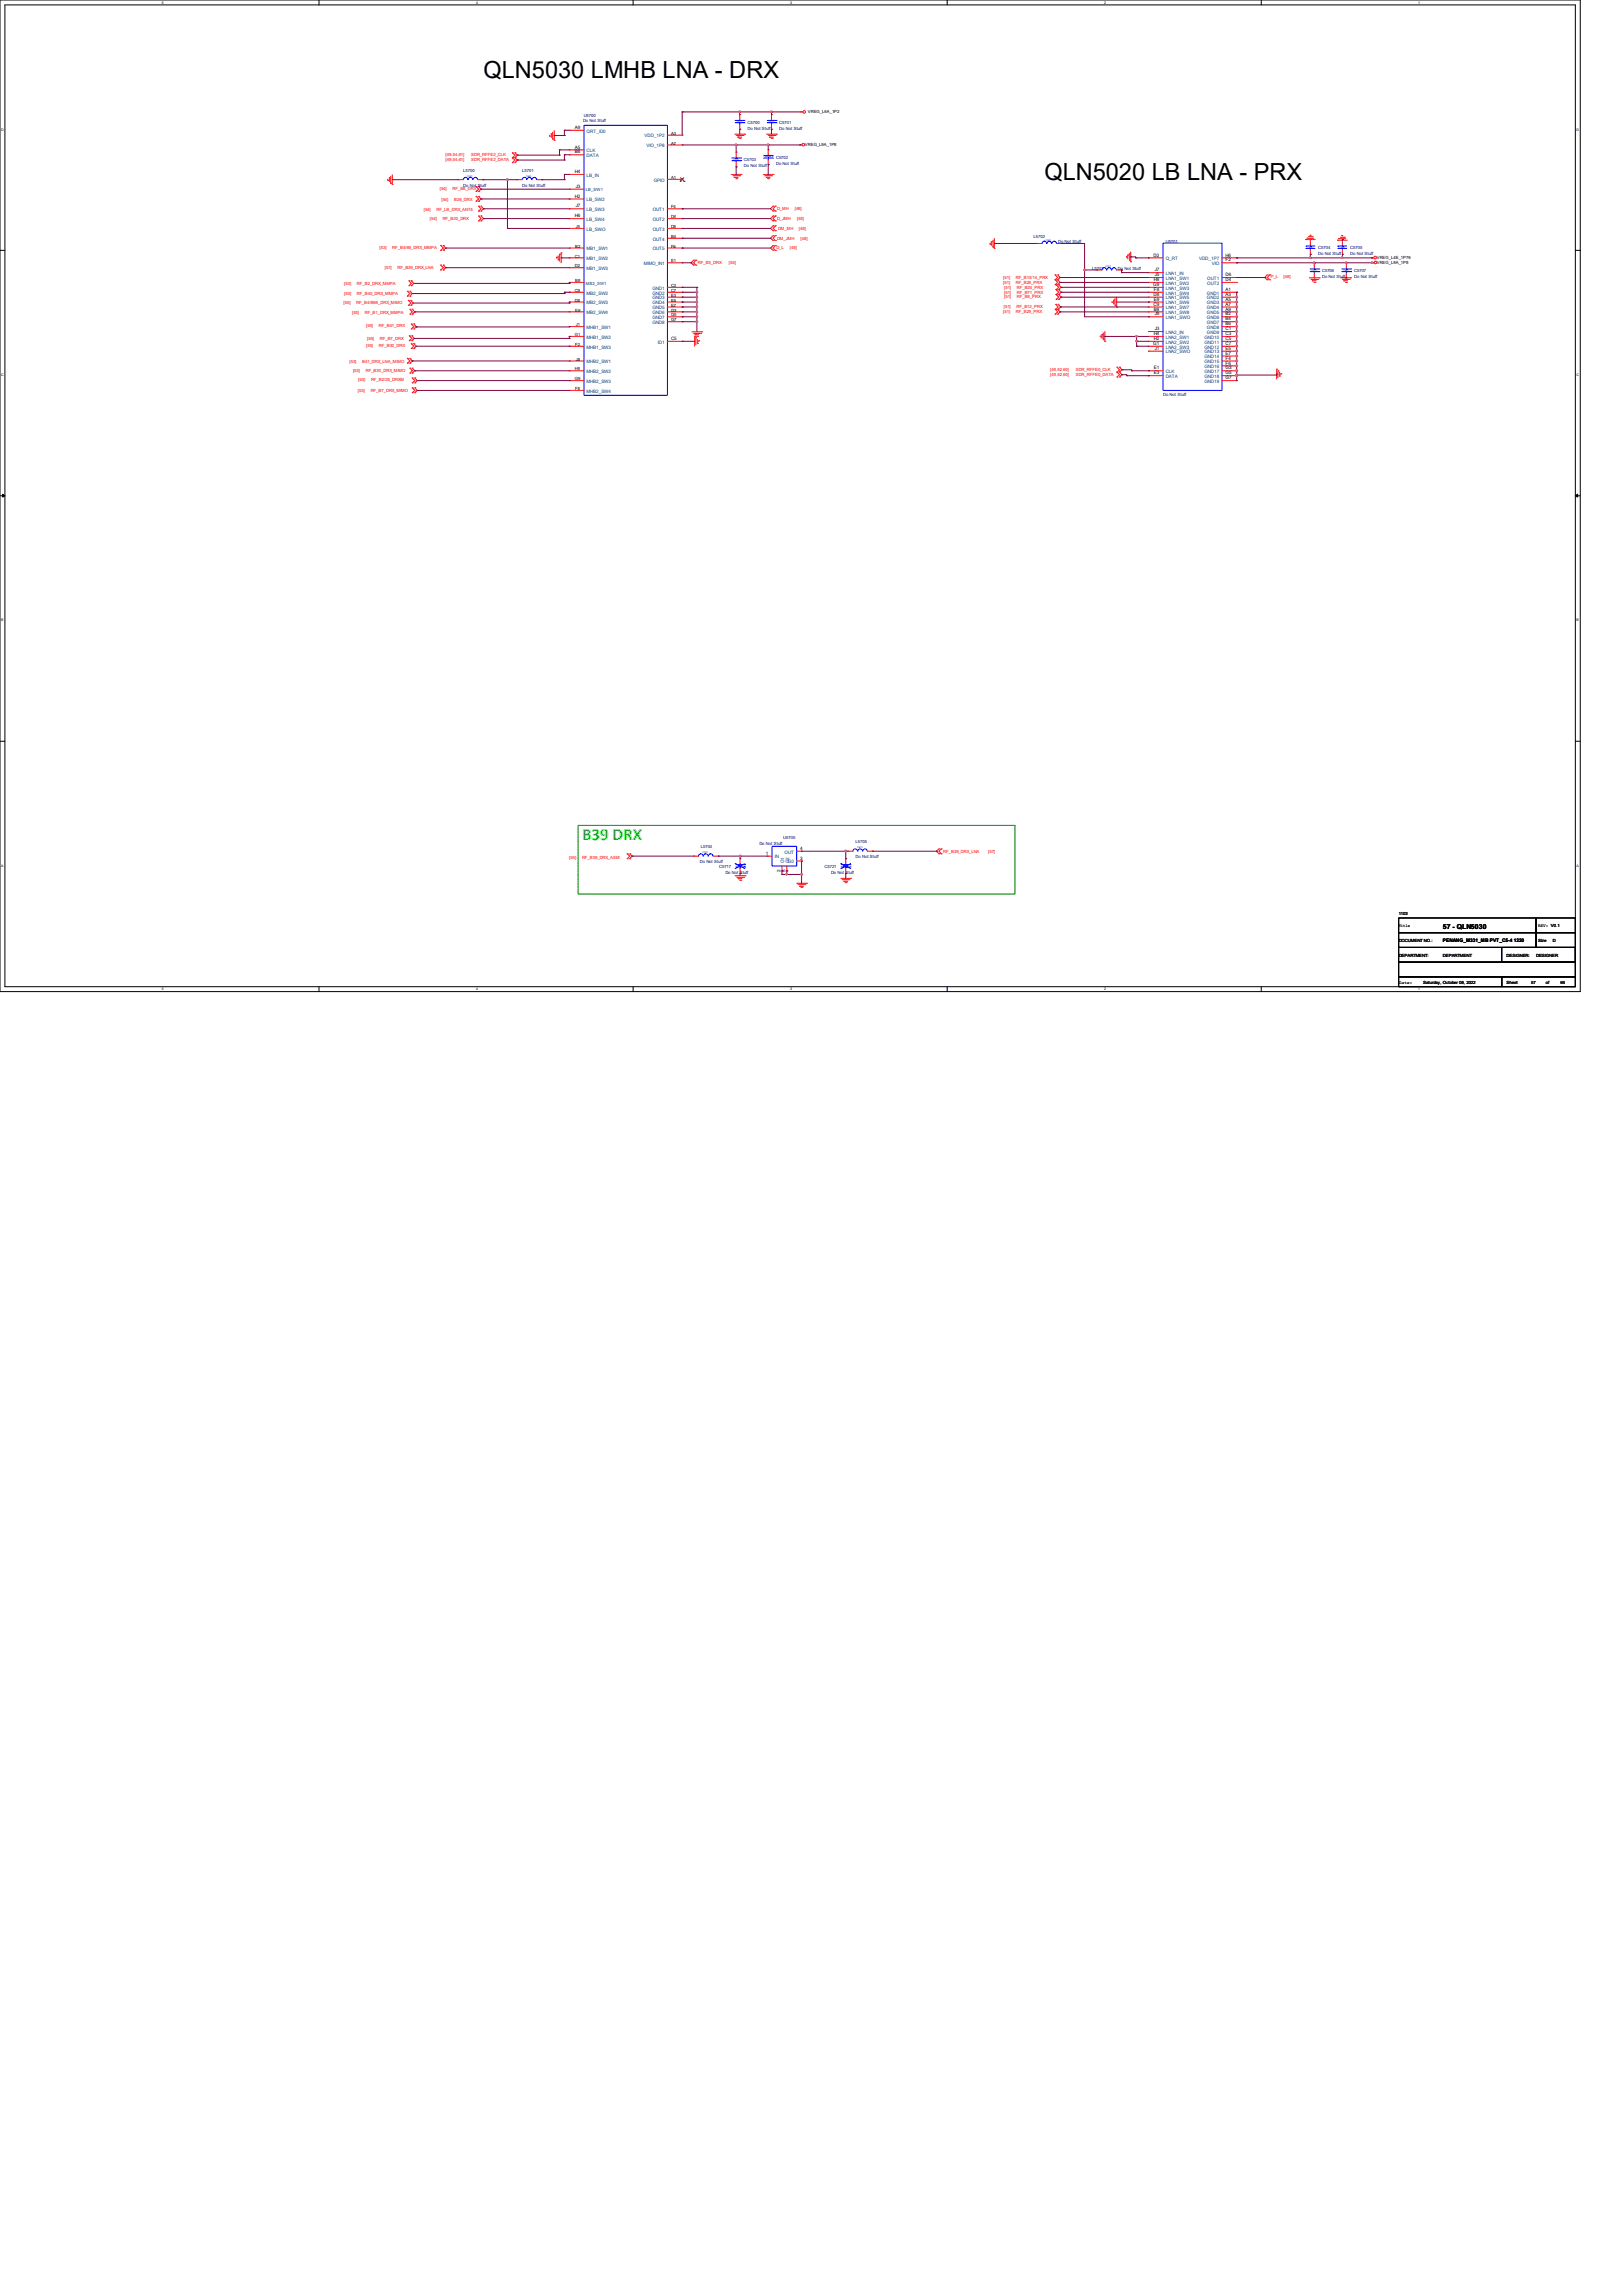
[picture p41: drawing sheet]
<svg xmlns="http://www.w3.org/2000/svg" width="210mm" height="297mm" viewBox="0 0 210 297" stroke-linecap="round" stroke-linejoin="round" font-family="sans-serif">
<defs><g id="words">
<g font-size="3">
<text x="62.6" y="10.1">QLN5030 LMHB LNA - DRX</text>
<text x="135.1" y="23.3">QLN5020 LB LNA - PRX</text>
</g>
<text font-size="2.2" fill="#0f0" x="75.3" y="108.6">B39 DRX</text>
<text font-size=".9" x="186.7" y="120.2">57 - QLN5030</text>
<g font-size=".6">
<text x="74.4" y="16.7">A9</text>
<text x="86.8" y="17.4">A3</text>
<text x="104.5" y="14.6">VREG_L6A_1P2</text>
<text x="74.4" y="19.2">A5</text>
<text x="74.4" y="19.9">B6</text>
<text x="74.4" y="22.4">H4</text>
<text x="86.8" y="23.2">A1</text>
<text x="86.8" y="18.7">A7</text>
<text x="104.1" y="18.9">VREG_L9A_1P8</text>
<text x="74.4" y="25.6">H2</text>
<text x="74.4" y="28.1">H6</text>
<text x="74.5" y="24.3">J3</text>
<text x="74.5" y="26.8">J7</text>
<text x="74.5" y="29.5">J5</text>
<text x="86.8" y="27">F4</text>
<text x="86.8" y="28.2">D4</text>
<text x="86.8" y="29.5">D6</text>
<text x="74.4" y="33.3">C1</text>
<text x="74.4" y="34.6">D2</text>
<text x="74.4" y="32">B2</text>
<text x="86.8" y="30.8">B4</text>
<text x="86.8" y="32">F6</text>
<text x="86.8" y="34">E1</text>
<text x="149.3" y="33.2">D2</text>
<text x="149.4" y="35.1">J7</text>
<text x="149.4" y="35.7">J5</text>
<text x="158.6" y="35.7">D6</text>
<text x="158.6" y="33.2">H6</text>
<text x="158.6" y="33.8">F2</text>
<text x="178.1" y="33.4">VREG_L4E_1P76</text>
<text x="178.1" y="34.2">VREG_L9A_1P8</text>
<text x="74.4" y="37.8">C9</text>
<text x="74.4" y="39">D8</text>
<text x="74.4" y="36.5">B8</text>
<text x="74.4" y="40.3">E9</text>
<text x="86.8" y="37.1">C3</text>
<text x="86.8" y="37.8">C7</text>
<text x="86.8" y="38.4">E3</text>
<text x="86.8" y="39">E5</text>
<text x="86.8" y="39.7">E7</text>
<text x="86.8" y="40.3">G3</text>
<text x="86.8" y="40.9">G5</text>
<text x="86.8" y="41.6">G7</text>
<text x="149.2" y="37">G9</text>
<text x="149.3" y="38.3">D8</text>
<text x="149.3" y="39.5">C9</text>
<text x="149.3" y="36.4">H8</text>
<text x="149.3" y="37.6">F8</text>
<text x="149.3" y="38.9">E9</text>
<text x="149.3" y="40.2">B8</text>
<text x="149.4" y="40.8">J9</text>
<text x="158.6" y="37.6">A1</text>
<text x="158.6" y="38.3">A3</text>
<text x="158.6" y="38.9">A5</text>
<text x="158.6" y="39.5">A7</text>
<text x="158.6" y="40.2">A9</text>
<text x="158.6" y="40.8">B2</text>
<text x="158.6" y="41.4">B4</text>
<text x="158.6" y="36.4">D4</text>
<text x="74.4" y="43.5">G1</text>
<text x="74.4" y="47.9">H8</text>
<text x="74.4" y="44.7">F2</text>
<text x="74.5" y="42.2">J1</text>
<text x="74.5" y="46.7">J9</text>
<text x="86.8" y="44">C5</text>
<text x="149.2" y="44.6">G1</text>
<text x="149.3" y="47.8">E1</text>
<text x="149.3" y="43.3">H4</text>
<text x="149.3" y="44">H2</text>
<text x="149.4" y="42.7">J3</text>
<text x="149.4" y="45.3">J1</text>
<text x="158.6" y="43.3">C3</text>
<text x="158.6" y="44">C5</text>
<text x="158.6" y="44.6">C7</text>
<text x="158.6" y="45.3">E5</text>
<text x="158.6" y="45.9">E7</text>
<text x="158.6" y="46.5">F4</text>
<text x="158.6" y="47.2">F6</text>
<text x="158.6" y="47.8">G3</text>
<text x="158.6" y="42.1">B6</text>
<text x="158.6" y="42.7">C1</text>
<text x="74.4" y="49.2">G9</text>
<text x="74.4" y="50.5">F8</text>
<text x="149.3" y="48.4">E3</text>
<text x="158.6" y="48.4">G5</text>
<text x="158.6" y="49.1">G7</text>
<text x="99.1" y="110.6">1</text>
<text x="101" y="112.8" transform="rotate(-90 101 112.8)">2</text>
<text x="101.6" y="112.8" transform="rotate(-90 101.6 112.8)">5</text>
<text x="103.5" y="111.2">3</text>
<text x="103.5" y="109.9">4</text>
<text x="181" y="119.9">Title</text>
<text x="181" y="118.4">1103</text>
<text x="199" y="119.9">REV: V0.1</text>
<text x="181" y="121.8">DOCUMENT NO.:</text>
<text x="181" y="123.7">DEPARTMENT:</text>
<text x="186.7" y="123.7">DEPARTMENT</text>
<text x="186.7" y="121.9">PENANG_M331_MB PVT_C5-4 1220</text>
<text x="194.9" y="123.7">DESIGNER:</text>
<text x="198.8" y="123.7">DESIGNER</text>
<text x="199" y="121.8">Size</text>
<text x="200.9" y="121.8">D</text>
<text x="181.1" y="127.3">Date:</text>
<text x="184.1" y="127.3">Saturday, October 08, 2022</text>
<text x="194.9" y="127.3">Sheet</text>
<text x="198.1" y="127.3">57</text>
<text x="200" y="127.3">of</text>
<text x="201.9" y="127.3">66</text>
</g>
<g font-size=".6" fill="#000080">
<text x="75.4" y="15.7">Do Not Stuff</text>
<text x="75.5" y="15.2">U5700</text>
<text x="96.7" y="16">C5700</text>
<text x="96.7" y="16.8">Do Not Stuff</text>
<text x="100.8" y="16">C5701</text>
<text x="100.8" y="16.8">Do Not Stuff</text>
<text x="59.9" y="22.2">L5700</text>
<text x="67.6" y="22.2">L5701</text>
<text x="96.3" y="20.9">C5703</text>
<text x="96.3" y="21.6">Do Not Stuff</text>
<text x="100.4" y="20.6">C5702</text>
<text x="100.4" y="21.3">Do Not Stuff</text>
<text x="59.9" y="24.2">Do Not Stuff</text>
<text x="67.6" y="24.2">Do Not Stuff</text>
<text x="133.7" y="30.7">L5702</text>
<text x="136.9" y="31.5">Do Not Stuff</text>
<text x="141.3" y="34.9">L5703</text>
<text x="144.7" y="34.9">Do Not Stuff</text>
<text x="150.8" y="31.4">U5701</text>
<text x="170.6" y="32.2">C5704</text>
<text x="170.6" y="32.9">Do Not Stuff</text>
<text x="171.1" y="35.2">C5706</text>
<text x="171.1" y="36">Do Not Stuff</text>
<text x="174.7" y="32.2">C5705</text>
<text x="174.7" y="32.9">Do Not Stuff</text>
<text x="175.2" y="35.2">C5707</text>
<text x="175.2" y="36">Do Not Stuff</text>
<text x="150.5" y="51.2">Do Not Stuff</text>
<text x="90.6" y="111.7">Do Not Stuff</text>
<text x="90.7" y="109.7">L5704</text>
<text x="93" y="112.3">C5717</text>
<text x="93.9" y="113">Do Not Stuff</text>
<text x="98.3" y="109.3">Do Not Stuff</text>
<text x="101.3" y="108.5">U5705</text>
<text x="106.7" y="112.3">C5721</text>
<text x="107.5" y="113">Do Not Stuff</text>
<text x="110.7" y="109.1">L5705</text>
<text x="110.7" y="111">Do Not Stuff</text>
</g>
<g font-size=".6" fill="#004080">
<text x="75.9" y="17.1">QRT_ID0</text>
<text x="83.4" y="17.8">VDD_1P2</text>
<text x="75.9" y="19.7">CLK</text>
<text x="75.9" y="20.3">DATA</text>
<text x="75.9" y="22.9">LB_IN</text>
<text x="83.7" y="19">VIO_1P8</text>
<text x="84.6" y="23.5">GPIO</text>
<text x="75.8" y="24.8">LB_SW1</text>
<text x="75.9" y="26">LB_SW2</text>
<text x="75.9" y="27.3">LB_SW3</text>
<text x="75.9" y="28.6">LB_SW4</text>
<text x="75.9" y="29.8">LB_SWO</text>
<text x="84.5" y="27.3">OUT1</text>
<text x="84.5" y="28.6">OUT2</text>
<text x="84.5" y="29.8">OUT3</text>
<text x="75.9" y="32.4">MB1_SW1</text>
<text x="75.9" y="33.7">MB1_SW2</text>
<text x="75.9" y="34.9">MB1_SW3</text>
<text x="83.3" y="34.3">MIMO_IN1</text>
<text x="84.5" y="31.1">OUT4</text>
<text x="84.5" y="32.4">OUT5</text>
<text x="150.8" y="35.6">LNA1_IN</text>
<text x="150.8" y="33.7">Q_RT</text>
<text x="155.2" y="33.7">VDD_1P7</text>
<text x="156.8" y="34.3">VIO</text>
<text x="75.8" y="36.8">MB2_SW1</text>
<text x="75.9" y="38.1">MB2_SW2</text>
<text x="75.9" y="39.4">MB2_SW3</text>
<text x="75.9" y="40.6">MB2_SW4</text>
<text x="84.4" y="37.5">GND1</text>
<text x="84.4" y="38.1">GND2</text>
<text x="84.4" y="38.7">GND3</text>
<text x="84.4" y="39.4">GND4</text>
<text x="84.4" y="40">GND5</text>
<text x="84.4" y="40.6">GND6</text>
<text x="84.4" y="41.3">GND7</text>
<text x="84.4" y="41.9">GND8</text>
<text x="150.8" y="36.2">LNA1_SW1</text>
<text x="150.8" y="36.8">LNA1_SW2</text>
<text x="150.8" y="37.5">LNA1_SW3</text>
<text x="150.8" y="38.1">LNA1_SW4</text>
<text x="150.8" y="38.7">LNA1_SW5</text>
<text x="150.8" y="39.4">LNA1_SW6</text>
<text x="150.8" y="40">LNA1_SW7</text>
<text x="150.8" y="40.6">LNA1_SW8</text>
<text x="150.8" y="41.3">LNA1_SWO</text>
<text x="156.2" y="38.1">GND1</text>
<text x="156.2" y="38.7">GND2</text>
<text x="156.2" y="39.4">GND3</text>
<text x="156.2" y="40">GND4</text>
<text x="156.2" y="40.6">GND5</text>
<text x="156.2" y="41.3">GND6</text>
<text x="156.2" y="41.9">GND7</text>
<text x="156.2" y="36.2">OUT1</text>
<text x="156.2" y="36.8">OUT2</text>
<text x="75.9" y="42.5">MHB1_SW1</text>
<text x="75.9" y="43.8">MHB1_SW2</text>
<text x="75.9" y="45.1">MHB1_SW3</text>
<text x="75.9" y="47">MHB2_SW1</text>
<text x="85.1" y="44.4">ID1</text>
<text x="150.8" y="43.2">LNA2_IN</text>
<text x="150.8" y="43.8">LNA2_SW1</text>
<text x="150.8" y="44.4">LNA2_SW2</text>
<text x="150.8" y="45.1">LNA2_SW3</text>
<text x="150.8" y="45.7">LNA2_SWO</text>
<text x="155.8" y="43.8">GND10</text>
<text x="155.8" y="44.4">GND11</text>
<text x="155.8" y="45.1">GND12</text>
<text x="155.8" y="45.7">GND13</text>
<text x="155.8" y="46.4">GND14</text>
<text x="155.8" y="47">GND15</text>
<text x="155.8" y="47.6">GND16</text>
<text x="156.2" y="42.5">GND8</text>
<text x="156.2" y="43.2">GND9</text>
<text x="75.9" y="48.3">MHB2_SW2</text>
<text x="75.9" y="49.5">MHB2_SW3</text>
<text x="75.9" y="50.8">MHB2_SW4</text>
<text x="150.8" y="48.3">CLK</text>
<text x="150.8" y="48.9">DATA</text>
<text x="155.8" y="48.3">GND17</text>
<text x="155.8" y="48.9">GND18</text>
<text x="155.8" y="49.5">GND19</text>
<text x="100.2" y="111">IN</text>
<text x="101.5" y="111.7" transform="rotate(-90 101.5 111.7)">G1</text>
<text x="101.5" y="110.4">OUT</text>
<text x="101.9" y="111.7">G0</text>
<text x="102.1" y="111.7" transform="rotate(-90 102.1 111.7)">G2</text>
</g>
<g font-size=".6" fill="#f00">
<text x="57.7" y="20.2">[49,54,61]</text>
<text x="57.7" y="20.9">[49,54,61]</text>
<text x="61" y="20.2">SDR_RFFE2_CLK</text>
<text x="61" y="20.9">SDR_RFFE2_DATA</text>
<text x="54.8" y="27.3">[54]</text>
<text x="55.6" y="28.5">[54]</text>
<text x="56.5" y="27.3">RF_LB_DRX_ANT4</text>
<text x="56.9" y="24.6">[54]</text>
<text x="57.1" y="26">[54]</text>
<text x="57.3" y="28.5">RF_B20_DRX</text>
<text x="58.5" y="24.6">RF_B8_DRX</text>
<text x="58.8" y="26">B26_DRX</text>
<text x="100.5" y="27.2">D_MH</text>
<text x="100.5" y="28.5">D_JMH</text>
<text x="100.7" y="29.8">DM_MH</text>
<text x="102.8" y="27.2">[48]</text>
<text x="103.1" y="28.5">[48]</text>
<text x="103.4" y="29.8">[48]</text>
<text x="49.1" y="32.3">[53]</text>
<text x="49.8" y="34.8">[57]</text>
<text x="50.8" y="32.3">RF_B4/66_DRX_MMPA</text>
<text x="51.4" y="34.8">RF_B39_DRX_LNA</text>
<text x="90.3" y="34.2">RF_B3_DRX</text>
<text x="94.3" y="34.2">[55]</text>
<text x="100.5" y="32.3">D_L</text>
<text x="100.5" y="31">DM_JMH</text>
<text x="102.2" y="32.3">[48]</text>
<text x="103.6" y="31">[48]</text>
<text x="164.4" y="36">P_L</text>
<text x="166.1" y="36">[48]</text>
<text x="44.4" y="39.3">[55]</text>
<text x="44.5" y="38.1">[53]</text>
<text x="44.5" y="36.9">[53]</text>
<text x="45.6" y="40.6">[53]</text>
<text x="46.1" y="39.3">RF_B4/B66_DRX_MIMO</text>
<text x="46.2" y="38.1">RF_B40_DRX_MMPA</text>
<text x="46.2" y="36.9">RF_B2_DRX_MMPA</text>
<text x="47.2" y="40.6">RF_B1_DRX_MMPA</text>
<text x="129.8" y="36.1">[51]</text>
<text x="129.8" y="36.7">[51]</text>
<text x="129.8" y="40.5">[51]</text>
<text x="129.9" y="39.9">[51]</text>
<text x="129.9" y="37.3">[51]</text>
<text x="129.9" y="38">[51]</text>
<text x="129.9" y="38.6">[51]</text>
<text x="131.4" y="36.1">RF_B13/14_PRX</text>
<text x="131.4" y="36.7">RF_B26_PRX</text>
<text x="131.4" y="40.5">RF_B29_PRX</text>
<text x="131.5" y="39.9">RF_B12_PRX</text>
<text x="131.6" y="37.3">RF_B20_PRX</text>
<text x="131.6" y="38">RF_B71_PRX</text>
<text x="131.6" y="38.6">RF_B8_PRX</text>
<text x="45.2" y="47">[53]</text>
<text x="46.9" y="47">B41_DRX_LNA_MIMO</text>
<text x="47.4" y="44.9">[55]</text>
<text x="47.4" y="42.3">[55]</text>
<text x="47.5" y="43.9">[55]</text>
<text x="49" y="44.9">RF_B30_DRX</text>
<text x="49" y="42.3">RF_B41_DRX</text>
<text x="49.1" y="43.9">RF_B7_DRX</text>
<text x="45.7" y="48.1">[53]</text>
<text x="46.3" y="50.7">[53]</text>
<text x="46.4" y="49.3">[53]</text>
<text x="47.3" y="48.1">RF_B30_DRX_MIMO</text>
<text x="48" y="50.7">RF_B7_DRX_MIMO</text>
<text x="48" y="49.3">RF_B2/25_DRXM</text>
<text x="135.9" y="48">[49,52,60]</text>
<text x="135.9" y="48.6">[49,52,60]</text>
<text x="139.2" y="48">SDR_RFFE0_CLK</text>
<text x="139.2" y="48.6">SDR_RFFE0_DATA</text>
<text x="73.7" y="111.1">[55]</text>
<text x="75.3" y="111.1">RF_B39_DRX_ASM</text>
<text x="122" y="110.4">RF_B39_DRX_LNA</text>
<text x="127.8" y="110.4">[57]</text>
</g>
<g font-size=".5">
<text x="21" y=".5">5</text>
<text x="61.6" y=".5">4</text>
<text x="102.2" y=".5">3</text>
<text x="142.9" y=".5">2</text>
<text x="183.5" y=".5">1</text>
<text x=".2" y="16.9">D</text>
<text x="204" y="16.9">D</text>
<text x=".2" y="48.6">C</text>
<text x="204" y="48.6">C</text>
<text x=".2" y="80.4">B</text>
<text x="204" y="80.4">B</text>
<text x=".2" y="112.1">A</text>
<text x="204" y="112.1">A</text>
<text x="21" y="128.1">5</text>
<text x="61.6" y="128.1">4</text>
<text x="102.2" y="128.1">3</text>
<text x="142.9" y="128.1">2</text>
<text x="183.5" y="128.1">1</text>
</g>
<g font-size=".3" fill="#00f">
<text x="95.4" y="15.7">0201</text>
<text x="99.5" y="15.7">0201</text>
<text x="60.5" y="22.9">0201</text>
<text x="68.1" y="22.9">0201</text>
<text x="95" y="20.7">0201</text>
<text x="99.1" y="20.3">0201</text>
<text x="135.3" y="31.1">0201</text>
<text x="143.1" y="34.5">0201</text>
<text x="169.8" y="35">0201</text>
<text x="169.9" y="32" transform="rotate(-180 169.9 32)">0201</text>
<text x="173.9" y="35">0201</text>
<text x="174" y="32" transform="rotate(-180 174 32)">0201</text>
<text x="90.9" y="110.4">0201</text>
<text x="95.5" y="112">0201</text>
<text x="109.1" y="112">0201</text>
<text x="111" y="109.7">0201</text>
</g>
</g></defs>
<g fill="none" stroke="#000" stroke-width=".13">
<path d="M41.3 0v.6M81.9 0v.6M122.6 0v.6M163.2 0v.6M0 0h204.5v128.3h-204.5zM.6 .6h203.2v127h-203.2zM0 32.4h.6M203.8 32.4h.7M0 64.1h.6M.3 63.9l.3 .2-.3 .2zM203.8 64.1h.7M203.8 64.1l.3-.2v.4z"/>
<path d="M0 95.9h.6M203.8 95.9h.7M181 118.7h17.8v2h-17.8zM198.8 118.7h5v2h-5zM41.3 127.6v.7M81.9 127.6v.7M122.6 127.6v.7M163.2 127.6v.7M181 124.5h22.8v1.9h-22.8zM181 122.6h22.8v1.9h-22.8zM181 126.4h13.3v1.2h-13.3zM181 120.6h17.8v2h-17.8z"/>
<path d="M194.3 126.4h9.5v1.2h-9.5zM194.3 122.6h9.5v1.9h-9.5zM198.8 120.6h5v2h-5z"/>
</g>
<path d="M.3 63.9l.3 .2-.3 .2zM203.8 64.1l.3-.2v.4z" fill="#000"/>
<path d="M74.8 106.8h56.5v8.9h-56.5z" fill="none" stroke="#008000" stroke-width=".13" stroke-dasharray=".3 .1"/>
<g fill="none" stroke="#f00" stroke-width=".13">
<path d="M66.3 19.8h.1M66.3 19.8l.3 .3-.3 .3M66.6 19.8l.3 .3-.3 .3M66.6 19.8h.1M71.1 17.6h.1M71.1 17.5v.1M71.3 17.3h.1M71.3 17.3v.5M71.5 18h.1M71.5 17.1v.9M71.7 18.2h.1M71.7 16.9v1.3"/>
<path d="M73.7 19.4h1.9M73.7 16.8h1.9M73.7 19.4h.1M73.7 16.8h.1M86.4 18.8h1.9M86.4 17.5h1.9M88.3 17.5h.1M88.3 18.8h.1M95.1 17.4h1.3M95.2 19.7h.1M95.2 17.5h.9M95.2 19.7v.6"/>
<path d="M95.5 17.7h.1M95.5 17.7h.5M95.6 17.9h.2M95.7 14.8h.1M95.7 16.7h.1M95.7 14.8v.7M95.7 16.1v.6M95.8 17.9h.1M96.1 17.5h.1M96.4 17.4h.1M99.2 17.4h1.3M99.4 19.4h.1"/>
<path d="M99.4 17.5h.9M99.4 19.4v.6M99.6 17.7h.1M99.6 17.7h.5M99.8 17.9h.1M99.8 14.8h.1M99.8 16.7h.1M99.8 14.8v.7M99.8 16.1v.6M99.9 17.9h.1M100.3 17.5h.1M100.5 17.4h.1"/>
<path d="M103.5 18.8h.1M103.5 18.8h.3M103.6 14.5h.1M103.6 14.5h.3M50.2 23.3h.1M50.2 23.2v.1M50.4 23h.1M50.4 23v.5M50.5 23.7h.1M50.5 22.8v.9M50.8 23.9h.1M50.8 22.6v1.3"/>
<path d="M52.7 38.3h.1M52.7 37.7h.1M52.7 37.7l.3 .3-.3 .3M52.8 38.9h.1M52.8 39.5h.1M52.8 38.9l.4 .3-.4 .3M52.9 36.3l.3 .4-.3 .3M52.9 37h.1M52.9 36.3h.1M53 37.7l.3 .3-.3 .3M53 37.7h.1M53 38.3h.1"/>
<path d="M53.2 38.9l.3 .3-.3 .3M53.2 39.5h.1M53.2 38.9h.1M53.2 36.3h.1M53.2 37h.1M53.2 36.3l.4 .4-.4 .3M57 34.9h.1M57 34.3h.1M57 32.4h.1M57 31.8h.1M57 34.3l.4 .3-.4 .3M57 31.8l.4 .3-.4 .3"/>
<path d="M57.4 34.3l.3 .3-.3 .3M57.4 31.8l.3 .3-.3 .3M57.4 34.3h.1M57.4 34.9h.1M57.4 31.8h.1M57.4 32.4h.1M59.3 23.2h.1M59.3 23.2h.6M61.6 24.1l.3 .4-.3 .3M61.6 25.4l.3 .3-.3 .3M61.6 24.8h.1M61.6 24.1h.1"/>
<path d="M61.6 26h.1M61.6 25.4h.1M61.8 23.2h.7M61.9 24.1l.3 .4-.3 .3M61.9 25.4l.3 .3-.3 .3M61.9 26.7l.3 .3-.3 .3M61.9 27.9l.3 .4-.3 .3M61.9 24.1h.1M61.9 24.8h.1M61.9 25.4h.1M61.9 26h.1M61.9 27.3h.1"/>
<path d="M61.9 26.7h.1M61.9 27.9h.1M61.9 28.6h.1M62.2 26.7h.1M62.2 27.3h.1M62.2 28.6h.1M62.2 27.9h.1M62.2 26.7l.4 .3-.4 .3M62.2 27.9l.4 .4-.4 .3M62.5 23.2h.1M66.3 20.4h.1M66.3 21h.1"/>
<path d="M66.3 20.4l.3 .3-.3 .3M66.6 20.4l.3 .3-.3 .3M66.6 20.4h.1M66.6 21h.1M66.9 23.2h.1M66.9 23.2h.7M69.5 23.2h.6M70.1 23.2h.1M72 33.3h.1M72 33.3v.1M72.2 33.6h.1M72.2 33.1v.5"/>
<path d="M72.4 32.9h.1M72.4 32.9v.9M72.6 32.7h.1M72.6 32.7v1.3M73.7 33.4h1.9M73.7 22.6h1.9M73.7 36.5h1.9M73.7 37.8h1.9M73.7 39.1h1.9M73.7 20h1.9M73.7 24.5h1.9M73.7 25.7h1.9"/>
<path d="M73.7 27h1.9M73.7 28.3h1.9M73.7 29.5h1.9M73.7 32.1h1.9M73.7 34.6h1.9M73.7 20h.1M73.7 22.6h.1M73.7 24.5h.1M73.7 25.7h.1M73.7 27h.1M73.7 28.3h.1M73.7 29.5h.1"/>
<path d="M73.7 32.1h.1M73.7 33.4h.1M73.7 34.6h.1M73.7 36.5h.1M73.7 37.8h.1M73.7 39.1h.1M86.4 34h1.9M86.4 30.8h1.9M86.4 37.8h1.9M86.4 38.4h1.9M86.4 39.1h1.9M86.4 39.7h1.9"/>
<path d="M86.4 37.2h1.9M86.4 23.2h1.9M86.4 27h1.9M86.4 28.3h1.9M86.4 29.5h1.9M86.4 32.1h1.9M88.3 37.2h.1M88.3 37.8h.1M88.3 38.4h.1M88.3 39.1h.1M88.3 39.7h.1M88.3 23.2h.1"/>
<path d="M88.3 34h.1M88.3 27h.1M88.3 28.3h.1M88.3 29.5h.1M88.3 30.8h.1M88.3 32.1h.1M89.7 33.7h.1M89.7 34.3h.1M89.7 33.7l-.3 .3 .3 .3M90 33.7l-.3 .3 .3 .3M90 34.3h.1M90 33.7h.1"/>
<path d="M94.6 22.6h1.3M94.8 22.7h.9M95 22.9h.1M95 22.9h.5M95.2 23.1h.1M95.2 21.6h.1M95.2 21v.6M95.3 23.1h.1M95.7 22.7h.1M95.9 22.6h.1M98.8 22.6h1.2M98.9 22.7h.9"/>
<path d="M99.1 22.9h.1M99.1 22.9h.6M99.3 23.1h.1M99.4 21.3h.1M99.4 20.7v.6M99.4 23.1h.1M99.8 22.7h.1M100 22.6h.1M100 26.7h.1M100 27.3h.1M100 27.9h.1M100 28.6h.1"/>
<path d="M100 29.2h.1M100 29.8h.1M100 30.5h.1M100 31.1h.1M100 32.4h.1M100 31.8h.1M100 26.7l-.3 .3 .3 .3M100 27.9l-.3 .4 .3 .3M100 29.2l-.3 .3 .3 .3M100 30.5l-.3 .3 .3 .3M100 31.8l-.3 .3 .3 .3M100.3 27.3h.1"/>
<path d="M100.3 26.7h.1M100.3 28.6h.1M100.3 27.9h.1M100.3 29.8h.1M100.3 29.2h.1M100.3 31.1h.1M100.3 30.5h.1M100.3 31.8h.1M100.3 32.4h.1M100.3 26.7l-.3 .3 .3 .3M100.3 27.9l-.3 .4 .3 .3M100.3 29.2l-.3 .3 .3 .3"/>
<path d="M100.3 30.5l-.3 .3 .3 .3M100.3 31.8l-.3 .3 .3 .3M128.1 31.6h.1M128.1 31.5v.1M128.3 31.2h.1M128.3 31.2v.6M128.5 32h.1M128.5 31.1v.9M128.7 32.1h.1M128.7 30.9v1.2M134.2 31.5h.1M134.2 31.5h.6"/>
<path d="M136.5 35.6l.4 .3-.4 .3M136.5 36.2l.4 .3-.4 .3M136.5 36.2h.1M136.5 35.6h.1M136.5 36.8h.1M136.6 39.4l.3 .3-.3 .3M136.6 39.4h.1M136.7 37.5h.1M136.7 36.8h.1M136.7 38.1h.1M136.7 38.7h.1M136.7 36.8l.3 .4-.3 .3"/>
<path d="M136.7 37.5l.3 .3-.3 .3M136.7 38.1l.3 .3-.3 .3M136.7 31.5h.7M136.9 35.6l.3 .3-.3 .3M136.9 36.2l.3 .3-.3 .3M136.9 35.6h.1M136.9 36.2h.1M136.9 36.8h.1M136.9 39.4h.1M136.9 39.4l.3 .3-.3 .3M137 36.8l.3 .4-.3 .3M137 37.5l.3 .3-.3 .3"/>
<path d="M137 38.1l.3 .3-.3 .3M137 36.8h.1M137 37.5h.1M137 38.1h.1M137 38.7h.1M137.4 31.5h.1M141.9 34.9h.1M141.9 34.9h.7M143.9 39.1h.1M143.9 39v.1M144.1 38.8h.1M144.1 38.8v.5"/>
<path d="M144.3 39.5h.1M144.3 38.6v.9M144.5 39.7h.1M144.5 38.4v1.3M144.5 34.9h.6M145.1 34.9h.1M145.8 33.3h.1M145.8 33.1v.2M145.9 33h.1M145.9 33v.5M146.1 33.7h.1M146.1 32.8v.9"/>
<path d="M146.3 33.9h.1M146.3 32.6v1.3M148.6 33.4h1.9M148.6 36.5h1.9M148.6 37.8h1.9M148.6 38.4h1.9M148.6 39.1h1.9M148.6 39.7h1.9M148.6 35.3h1.9M148.6 35.9h1.9M148.6 37.2h1.9M148.6 35.3h.1"/>
<path d="M148.6 35.9h.1M148.6 36.5h.1M148.6 37.2h.1M148.6 37.8h.1M148.6 38.4h.1M148.6 39.1h.1M148.6 39.7h.1M148.6 33.4h.1M158.1 33.4h1.9M158.1 34h1.9M158.1 36.5h1.9M158.1 37.8h1.9"/>
<path d="M158.1 38.4h1.9M158.1 39.1h1.9M158.1 39.7h1.9M158.1 35.9h1.9M160 37.8h.1M160 38.4h.1M160 39.1h.1M160 39.7h.1M160 35.9h.1M160 36.5h.1M160 33.4h.1M160 34h.1"/>
<path d="M164 36.2h.1M164 35.6h.1M164 35.6l-.3 .3 .3 .3M164.3 35.6h.1M164.3 36.2h.1M164.3 35.6l-.3 .3 .3 .3M168.9 31h.1M168.9 31h1.3M169.1 30.8h.1M169.1 30.8h.9M169.3 30.6h.5M169.4 35.9h1.3"/>
<path d="M169.5 30.4h.1M169.5 32.9h.1M169.5 31h.1M169.5 31v.6M169.5 32.3v.6M169.6 36.2h.9M169.8 30.6h.1M169.8 36.3h.1M169.8 36.3h.5M170 36.5h.1M170.1 34h.1M170.1 35.9h.1"/>
<path d="M170.1 34v.7M170.1 35.3v.6M170.1 36.5h.1M170.5 36.2h.1M170.7 35.9h.1M173.1 31.1h.1M173.1 31.1h1.2M173.2 30.9h.9M173.2 30.9h.1M173.4 30.7h.5M173.5 35.9h1.3M173.6 30.5h.1"/>
<path d="M173.7 32.9h.1M173.7 31h.1M173.7 36.2h.9M173.7 31v.6M173.7 32.3v.6M173.9 36.3h.1M173.9 36.3h.5M173.9 30.7h.1M174.1 36.5h.1M174.2 36.5h.1M174.2 34h.1M174.2 35.9h.1"/>
<path d="M174.2 34v.7M174.2 35.3v.6M174.6 36.2h.1M174.8 35.9h.1M177.5 33.4h.1M177.5 33.4h.3M177.5 34h.1M177.5 34h.3M52.7 46.4h.1M52.7 47h.1M52.7 46.4l.3 .3-.3 .3M53 44.1h.1"/>
<path d="M53 43.4h.1M53 43.4l.3 .4-.3 .3M53 40l.3 .3-.3 .3M53 46.4l.3 .3-.3 .3M53 47.6l.3 .4-.3 .3M53 40.6h.1M53 40h.1M53 47h.1M53 46.4h.1M53 48.3h.1M53 47.6h.1M53.2 45.1h.1"/>
<path d="M53.2 44.4h.1M53.2 42.5h.1M53.2 41.9h.1M53.2 44.5l.4 .3-.4 .3M53.2 41.9l.4 .3-.4 .3M53.3 43.4l.3 .4-.3 .3M53.3 43.4h.1M53.3 44.1h.1M53.3 40h.1M53.3 40.6h.1M53.3 47.6h.1M53.3 48.3h.1"/>
<path d="M53.3 49.5h.1M53.3 48.9h.1M53.3 50.8h.1M53.3 50.2h.1M53.3 40l.4 .3-.4 .3M53.3 47.6l.4 .4-.4 .3M53.3 48.9l.4 .3-.4 .3M53.3 50.2l.4 .3-.4 .3M53.6 44.5l.2 .3-.2 .3M53.6 41.9l.2 .3-.2 .3M53.6 44.4h.1M53.6 45.1h.1"/>
<path d="M53.6 41.9h.1M53.6 42.5h.1M53.7 48.9l.3 .3-.3 .3M53.7 50.2l.3 .3-.3 .3M53.7 48.9h.1M53.7 49.5h.1M53.7 50.2h.1M53.7 50.8h.1M73.7 43.5h1.9M73.7 48h1.9M73.7 44.8h1.9M73.7 46.7h1.9"/>
<path d="M73.7 49.2h1.9M73.7 40.3h1.9M73.7 42.2h1.9M73.7 50.5h1.9M73.7 40.3h.1M73.7 42.2h.1M73.7 43.5h.1M73.7 44.8h.1M73.7 46.7h.1M73.7 48h.1M73.7 49.2h.1M73.7 50.5h.1"/>
<path d="M86.4 44.2h1.9M86.4 40.3h1.9M86.4 41h1.9M86.4 41.6h1.9M88.3 40.3h.1M88.3 41h.1M88.3 41.6h.1M88.3 44.2h.1M89.5 42.9h1.3M89.7 43.1h.9M89.9 43.5h.1M89.9 43.5v1.3"/>
<path d="M89.9 43.3h.1M89.9 43.3h.5M90 43.7h.1M90 43.7v.9M90.1 43.5h.2M90.3 43.5h.1M90.3 44.4h.1M90.3 43.9v.5M90.4 44.1h.1M90.4 44.1v.1M90.6 43.1h.1M90.8 42.9h.1"/>
<path d="M136.5 40l.4 .3-.4 .3M136.5 40.6h.1M136.5 40h.1M136.6 40h.1M136.9 40l.3 .3-.3 .3M136.9 40h.1M136.9 40.6h.1M142.4 43.6h.1M142.4 43.4v.2M142.6 43.3h.1M142.6 43.3v.5M142.7 43.9h.1"/>
<path d="M142.7 43.1v.8M143 44.2h.1M143 42.9v1.3M144.5 47.5h.1M144.5 48.1h.1M144.5 48.8h.1M144.5 47.5l.4 .3-.4 .3M144.5 48.1l.4 .4-.4 .3M144.9 47.5l.3 .3-.3 .3M144.9 48.1l.3 .4-.3 .3M144.9 48.1h.1M144.9 47.5h.1"/>
<path d="M144.9 48.8h.1M148.6 43.5h1.9M148.6 48h1.9M148.6 48.6h1.9M148.6 44.2h1.9M148.6 44.8h1.9M148.6 45.4h1.9M148.6 40.3h1.9M148.6 41h1.9M148.6 42.9h1.9M148.6 48h.1M148.6 48.6h.1"/>
<path d="M148.6 40.3h.1M148.6 41h.1M148.6 42.9h.1M148.6 43.5h.1M148.6 44.2h.1M148.6 44.8h.1M148.6 45.4h.1M158.1 43.5h1.9M158.1 48h1.9M158.1 48.6h1.9M158.1 44.2h1.9M158.1 44.8h1.9"/>
<path d="M158.1 45.4h1.9M158.1 46.1h1.9M158.1 46.7h1.9M158.1 47.3h1.9M158.1 49.2h1.9M158.1 40.3h1.9M158.1 41h1.9M158.1 41.6h1.9M158.1 42.2h1.9M158.1 42.9h1.9M160 43.5h.1M160 44.2h.1"/>
<path d="M160 44.8h.1M160 45.4h.1M160 46.1h.1M160 46.7h.1M160 47.3h.1M160 48h.1M160 48.6h.1M160 49.2h.1M160 40.3h.1M160 41h.1M160 41.6h.1M160 42.2h.1"/>
<path d="M160 42.9h.1M165.2 47.8h.1M165.2 47.8v1.2M165.4 48h.1M165.4 48v.9M165.6 48.6h.1M165.6 48.1v.5M165.7 48.3h.1M165.7 48.3v.2M81.2 111.1h.1M81.2 110.4h.1M81.2 110.4l.3 .3-.3 .4"/>
<path d="M81.5 110.4l.3 .3-.3 .4M81.5 110.4h.1M81.5 111.1h.1M89.7 110.7h.1M89.7 110.7h.7M92.3 110.7h.6M92.9 110.7h.1M95.1 113.3h1.3M95.3 113.5h.9M95.5 113.7h.1M95.5 113.7h.5M95.7 113.9h.1"/>
<path d="M95.8 111.1h.1M95.8 113h.1M95.8 111.1v.6M95.8 112.4v.6M95.8 113.9h.1M96.2 113.5h.1M96.4 113.3h.1M99.3 110.7h.1M99.3 110.7h.6M101.2 112.6h.1M101.2 112v.6M101.8 112.6h.1"/>
<path d="M101.8 112v.6M103.1 114.3h1.3M103.1 110.1h.6M103.1 111.4h.6M103.3 114.4h.8M103.5 114.6h.1M103.5 114.6h.5M103.6 114.8h.2M103.7 111.4h.1M103.7 110.1h.1M103.8 114.8h.1M104.1 114.4h.1"/>
<path d="M104.4 114.3h.1M108.8 113.6h1.3M109 113.8h.9M109.2 114h.1M109.2 114h.5M109.3 114.2h.2M109.4 111.1h.1M109.4 113h.1M109.4 111.1v.6M109.4 112.4v.6M109.5 114.2h.1M109.7 110.1h.7"/>
<path d="M109.7 110.1h.1M109.9 113.8h.1M110.1 113.6h.1M112.3 110.1h.6M112.9 110.1h.1M121.5 110.4h.1M121.5 109.8h.1M121.5 109.8l-.3 .3 .3 .3M121.8 109.8h.1M121.8 110.4h.1M121.8 109.8l-.3 .3 .3 .3"/>
<circle cx="103.9" cy="18.7" r=".17"/>
<circle cx="104.1" cy="14.5" r=".17"/>
<circle cx="177.9" cy="33.3" r=".17"/>
<circle cx="178" cy="34" r=".17"/>
</g>
<g fill="none" stroke="#00f" stroke-width=".13">
<path d="M75.6 16.2h10.8v34.9h-10.8zM95.1 15.9h1.2M95.1 15.6h1.2M95.7 15.6h.1M95.7 15.9h.1M95.7 15.5v.1M95.7 15.9v.2M96.3 15.9h.1M96.3 15.6h.1M99.3 15.9h1.1M99.3 15.6h1.1M99.8 15.6h.1"/>
<path d="M99.8 15.9h.1M99.8 15.5v.1M99.8 15.9v.2M100.4 15.9h.1M100.4 15.6h.1M60.5 23.2a.3 .3 0 0 0-.3-.3 .3 .3 0 0 0-.3 .3M61.2 23.2a.3 .3 0 0 0-.3-.3 .3 .3 0 0 0-.3 .3M61.8 23.2a.3 .3 0 0 0-.3-.3 .3 .3 0 0 0-.3 .3M68.2 23.2a.3 .3 0 0 0-.3-.3 .3 .3 0 0 0-.3 .3M68.8 23.2a.3 .3 0 0 0-.3-.3 .3 .3 0 0 0-.3 .3M69.4 23.2a.3 .3 0 0 0-.3-.3 .3 .3 0 0 0-.3 .3M94.7 20.4h1.1"/>
<path d="M94.7 20.8h1.1M95.2 20.4h.1M95.2 20.8h.1M95.2 20.3v.1M95.2 20.8v.2M95.8 20.8h.1M95.8 20.4h.1M98.8 20.4h1.1M98.8 20.2h1.1M99.4 20.2h.1M99.4 20.4h.1M99.4 20v.2"/>
<path d="M99.4 20.4v.3M99.9 20.4h.1M99.9 20.2h.1M134.8 31.5a.3 .3 0 0 1 .3-.3 .3 .3 0 0 1 .3 .3M135.5 31.5a.3 .3 0 0 1 .3-.3 .3 .3 0 0 1 .3 .3M136.1 31.5a.3 .3 0 0 1 .3-.3 .3 .3 0 0 1 .3 .3M143.2 34.9a.3 .3 0 0 0-.3-.3 .3 .3 0 0 0-.3 .3M143.8 34.9a.3 .3 0 0 0-.3-.3 .3 .3 0 0 0-.3 .3M144.4 34.9a.3 .3 0 0 0-.3-.3 .3 .3 0 0 0-.3 .3M150.5 31.5h7.6v19h-7.6zM169 31.8h1.1M169 32.1h1.1"/>
<path d="M169 31.8h.1M169 32.1h.1M169.5 35.1h1.1M169.5 34.8h1.1M169.5 32.1h.1M169.5 31.8h.1M169.5 31.6v.2M169.5 32.1v.2M170.1 34.8h.1M170.1 35.1h.1M170.1 34.7v.1M170.1 35.1v.2"/>
<path d="M170.6 35.1h.1M170.6 34.8h.1M173.1 31.8h.1M173.1 32.1h.1M173.1 31.8h1.1M173.1 32.1h1.1M173.6 35.1h1.2M173.6 34.8h1.2M173.7 32.1h.1M173.7 31.8h.1M173.7 31.6v.2M173.7 32.1v.2"/>
<path d="M174.2 34.8h.1M174.2 35.1h.1M174.2 34.7v.1M174.2 35.1v.2M174.8 35.1h.1M174.8 34.8h.1M90.4 110.7a.3 .3 0 0 1 .3-.3 .3 .3 0 0 1 .3 .3M91 110.7a.3 .3 0 0 1 .3-.3 .3 .3 0 0 1 .3 .3M91.7 110.7a.3 .3 0 0 1 .2-.3 .3 .3 0 0 1 .3 .3M95.1 111.7l1.3 .7M95.1 111.7h.1M95.1 112.4h.1"/>
<path d="M95.2 112.1h1.2M95.2 111.8h1.2M95.8 111.8h.1M95.8 112.1h.1M95.8 111.7v.1M95.8 112.1v.3M96.4 112.1h.1M96.4 111.8h.1M96.4 111.7l-1.3 .7M99.9 109.5h3.2v2.5h-3.2zM108.8 111.7h.1M108.8 112.4h.1"/>
<path d="M108.8 111.7l1.3 .7M108.8 112.1h1.2M108.8 111.8h1.2M109.4 111.8h.1M109.4 112.1h.1M109.4 111.7v.1M109.4 112.1v.3M110 112.1h.1M110 111.8h.1M110.1 111.7l-1.3 .7M111 110.1a.3 .3 0 0 0-.3-.3 .3 .3 0 0 0-.3 .3M111.6 110.1a.3 .3 0 0 0-.3-.3 .3 .3 0 0 0-.3 .3"/>
<path d="M112.2 110.1a.3 .3 0 0 0-.3-.3 .3 .3 0 0 0-.3 .3"/>
</g>
<path d="M88 23.5h.1M88.1 23l.4 .5M88.5 23l-.5 .5M88.5 23.5h.1" fill="none" stroke="#804000" stroke-width=".13"/>
<path d="M88.3 14.5h.1M88.3 14.5v3M88.3 14.5h7.4" fill="none" stroke="#800040" stroke-width=".13"/>
<circle cx="95.7" cy="14.5" r=".11" fill="#f0f"/>
<circle cx="95.7" cy="14.5" r=".11" fill="none" stroke="#f0f" stroke-width=".13"/>
<path d="M95.7 14.5h7.9M95.7 14.5h.1M95.7 14.5v.3M99.8 14.5h.1" fill="none" stroke="#800040" stroke-width=".13"/>
<circle cx="99.8" cy="14.5" r=".11" fill="#f0f"/>
<circle cx="99.8" cy="14.5" r=".11" fill="none" stroke="#f0f" stroke-width=".13"/>
<g fill="none" stroke="#800040" stroke-width=".13">
<path d="M71.7 17.5h.1M71.7 17.5h1.3M95.2 18.8h.1M95.2 18.8v.9M95.2 18.8h8.3M95.7 16.7h.1M95.7 16.7v.7M99.4 18.8h.1M99.8 14.5h.1M99.8 16.7h.1M99.8 14.5v.3M99.8 16.7v.7"/>
<path d="M103.5 18.8h.1"/>
</g>
<circle cx="99.4" cy="18.7" r=".11" fill="#f0f"/>
<circle cx="99.4" cy="18.7" r=".11" fill="none" stroke="#f0f" stroke-width=".13"/>
<path d="M88.3 18.8h6.9M95.2 18.8h.1" fill="none" stroke="#800040" stroke-width=".13"/>
<circle cx="95.2" cy="18.7" r=".11" fill="#f0f"/>
<circle cx="95.2" cy="18.7" r=".11" fill="none" stroke="#f0f" stroke-width=".13"/>
<path d="M50.8 23.2h8.5M50.8 23.2h.1M62.5 23.2h.1M62.5 23.2h3.2M66.9 20.1h5.5M66.9 20.7h6.1M66.9 20.1h.1M66.9 20.7h.1M95.2 21.6h.1M95.2 21.6v1M99.4 21.3h.1M99.4 21.3v1.3" fill="none" stroke="#800040" stroke-width=".13"/>
<circle cx="65.6" cy="23.2" r=".11" fill="#f0f"/>
<circle cx="65.6" cy="23.2" r=".11" fill="none" stroke="#f0f" stroke-width=".13"/>
<g fill="none" stroke="#800040" stroke-width=".13">
<path d="M62.2 24.5h.1M62.2 25.7h.1M62.2 24.5h11.5M62.2 25.7h11.5M62.6 27h.1M62.6 28.3h.1M62.6 27h11.1M62.6 28.3h11.1M65.7 23.2h.1M65.7 29.5h.1M65.7 23.2v6.3M65.7 23.2h1.2"/>
<path d="M65.7 29.5h8M70.1 23.2h2.9M70.1 23.2h.1M88.3 27h.1M88.3 28.3h.1M88.3 29.5h.1M88.3 30.8h.1M88.3 32.1h.1M88.3 27h11.4M88.3 28.3h11.4M88.3 29.5h11.4M88.3 30.8h11.4"/>
<path d="M88.3 32.1h11.4M128.7 31.5h.1M128.7 31.5h5.5M146.3 33.2h.6M146.3 33.2h.1M160 33.4h.1M169.5 32.9h.1M169.5 32.9v.5h-9.5M173.7 31h.1M173.7 32.9h.1M173.7 31v.1M173.7 32.9v.5"/>
</g>
<circle cx="169.5" cy="33.3" r=".11" fill="#f0f"/>
<circle cx="169.5" cy="33.3" r=".11" fill="none" stroke="#f0f" stroke-width=".13"/>
<path d="M169.5 33.4h4.2M169.5 33.4h.1" fill="none" stroke="#800040" stroke-width=".13"/>
<circle cx="173.7" cy="33.3" r=".11" fill="#f0f"/>
<circle cx="173.7" cy="33.3" r=".11" fill="none" stroke="#f0f" stroke-width=".13"/>
<path d="M160 34h.1M160 34h10.1M173.7 33.4h3.8M177.5 33.4h.1" fill="none" stroke="#800040" stroke-width=".13"/>
<circle cx="170" cy="34" r=".11" fill="#f0f"/>
<circle cx="170" cy="34" r=".11" fill="none" stroke="#f0f" stroke-width=".13"/>
<path d="M170.1 34h4.1M170.1 34h.1" fill="none" stroke="#800040" stroke-width=".13"/>
<circle cx="174.2" cy="34" r=".11" fill="#f0f"/>
<circle cx="174.2" cy="34" r=".11" fill="none" stroke="#f0f" stroke-width=".13"/>
<path d="M170.1 34h.1M174.2 34h.1M174.2 34h3.5M177.5 34h.1" fill="none" stroke="#800040" stroke-width=".13"/>
<circle cx="177.5" cy="34" r=".11" fill="#f0f"/>
<circle cx="177.5" cy="34" r=".11" fill="none" stroke="#f0f" stroke-width=".13"/>
<g fill="none" stroke="#800040" stroke-width=".13">
<path d="M57.7 34.6h.1M57.7 34.6h16M88.3 37.2h.1M88.3 37.8h.1M88.3 37.2h1.9M90.2 37.2h.1M90.2 37.2v.6h-1.9M137.2 35.9h.1M137.2 36.5h.1M137.2 35.9h11.4M137.2 36.5h11.4M137.3 37.2h.1"/>
<path d="M137.3 37.8h.1M137.3 37.2h11.3M137.3 37.8h11.3M145.1 35.3h.1M145.1 34.9h.1M145.1 34.9v.4M145.1 35.3h3.5M160 37.8h.1M160 35.9h3.7M160 37.8v.6M163.7 35.9h.1M174.1 35.9h.1"/>
</g>
<circle cx="90.1" cy="37.8" r=".11" fill="#f0f"/>
<circle cx="90.1" cy="37.8" r=".11" fill="none" stroke="#f0f" stroke-width=".13"/>
<path d="M90.2 37.8h.1M90.2 37.8v.6M137.3 38.4h.1M137.3 38.4h11.3M160 38.4h.1M160 38.4v.7" fill="none" stroke="#800040" stroke-width=".13"/>
<circle cx="160" cy="39.1" r=".11" fill="#f0f"/>
<circle cx="160" cy="39.1" r=".11" fill="none" stroke="#f0f" stroke-width=".13"/>
<circle cx="160" cy="38.4" r=".11" fill="#f0f"/>
<circle cx="160" cy="38.4" r=".11" fill="none" stroke="#f0f" stroke-width=".13"/>
<path d="M88.3 38.4h.1M88.3 38.4h1.9" fill="none" stroke="#800040" stroke-width=".13"/>
<circle cx="90.1" cy="38.4" r=".11" fill="#f0f"/>
<circle cx="90.1" cy="38.4" r=".11" fill="none" stroke="#f0f" stroke-width=".13"/>
<path d="M90.2 38.4h.1M90.2 38.4v.7M160 39.1h.1M160 39.1v.6" fill="none" stroke="#800040" stroke-width=".13"/>
<circle cx="160" cy="39.7" r=".11" fill="#f0f"/>
<circle cx="160" cy="39.7" r=".11" fill="none" stroke="#f0f" stroke-width=".13"/>
<path d="M88.3 39.1h.1M88.3 39.1h1.9" fill="none" stroke="#800040" stroke-width=".13"/>
<circle cx="90.1" cy="39.1" r=".11" fill="#f0f"/>
<circle cx="90.1" cy="39.1" r=".11" fill="none" stroke="#f0f" stroke-width=".13"/>
<path d="M88.3 39.7h.1M90.2 39.1h.1M90.2 39.1v.6h-1.9M137.2 39.7h.1M137.2 39.7h11.4M160 39.7h.1M160 39.7v.6" fill="none" stroke="#800040" stroke-width=".13"/>
<circle cx="90.1" cy="39.7" r=".11" fill="#f0f"/>
<circle cx="90.1" cy="39.7" r=".11" fill="none" stroke="#f0f" stroke-width=".13"/>
<path d="M90.2 39.7h.1M90.2 39.7v.6M137.2 40.3h.1M137.2 40.3h11.4M160 40.3h.1M160 40.3v.7" fill="none" stroke="#800040" stroke-width=".13"/>
<circle cx="160" cy="41" r=".11" fill="#f0f"/>
<circle cx="160" cy="41" r=".11" fill="none" stroke="#f0f" stroke-width=".13"/>
<circle cx="160" cy="40.3" r=".11" fill="#f0f"/>
<circle cx="160" cy="40.3" r=".11" fill="none" stroke="#f0f" stroke-width=".13"/>
<path d="M53.7 40.3h.1M53.7 40.3h20M88.3 40.3h.1M88.3 40.3h1.9" fill="none" stroke="#800040" stroke-width=".13"/>
<circle cx="90.1" cy="40.3" r=".11" fill="#f0f"/>
<circle cx="90.1" cy="40.3" r=".11" fill="none" stroke="#f0f" stroke-width=".13"/>
<path d="M88.3 41h.1M90.2 40.3h.1M90.2 40.3v.7h-1.9M160 41h.1M160 41v.6" fill="none" stroke="#800040" stroke-width=".13"/>
<circle cx="90.1" cy="41" r=".11" fill="#f0f"/>
<circle cx="90.1" cy="41" r=".11" fill="none" stroke="#f0f" stroke-width=".13"/>
<path d="M90.2 41h.1M90.2 41v.6M160 41.6h.1M160 41.6v.6" fill="none" stroke="#800040" stroke-width=".13"/>
<circle cx="160" cy="42.2" r=".11" fill="#f0f"/>
<circle cx="160" cy="42.2" r=".11" fill="none" stroke="#f0f" stroke-width=".13"/>
<circle cx="160" cy="41.6" r=".11" fill="#f0f"/>
<circle cx="160" cy="41.6" r=".11" fill="none" stroke="#f0f" stroke-width=".13"/>
<path d="M88.3 41.6h.1M88.3 41.6h1.9" fill="none" stroke="#800040" stroke-width=".13"/>
<circle cx="90.1" cy="41.6" r=".11" fill="#f0f"/>
<circle cx="90.1" cy="41.6" r=".11" fill="none" stroke="#f0f" stroke-width=".13"/>
<path d="M90.2 41.6h.1M90.2 41.6v1.3M160 42.2h.1M160 42.9h.1M160 42.2v1.3" fill="none" stroke="#800040" stroke-width=".13"/>
<circle cx="160" cy="42.9" r=".11" fill="#f0f"/>
<circle cx="160" cy="42.9" r=".11" fill="none" stroke="#f0f" stroke-width=".13"/>
<path d="M160 43.5h.1M160 43.5v.7" fill="none" stroke="#800040" stroke-width=".13"/>
<circle cx="160" cy="43.5" r=".11" fill="#f0f"/>
<circle cx="160" cy="43.5" r=".11" fill="none" stroke="#f0f" stroke-width=".13"/>
<path d="M160 44.2h.1M160 44.2v.6" fill="none" stroke="#800040" stroke-width=".13"/>
<circle cx="160" cy="44.8" r=".11" fill="#f0f"/>
<circle cx="160" cy="44.8" r=".11" fill="none" stroke="#f0f" stroke-width=".13"/>
<circle cx="160" cy="44.1" r=".11" fill="#f0f"/>
<circle cx="160" cy="44.1" r=".11" fill="none" stroke="#f0f" stroke-width=".13"/>
<path d="M88.3 44.2h1.6M88.3 44.2h.1M160 44.8h.1M160 44.8v.6" fill="none" stroke="#800040" stroke-width=".13"/>
<circle cx="160" cy="45.4" r=".11" fill="#f0f"/>
<circle cx="160" cy="45.4" r=".11" fill="none" stroke="#f0f" stroke-width=".13"/>
<path d="M53.3 46.7h.1M53.3 46.7h20.4M160 45.4h.1M160 46.1h.1M160 45.4v1.3" fill="none" stroke="#800040" stroke-width=".13"/>
<circle cx="160" cy="46" r=".11" fill="#f0f"/>
<circle cx="160" cy="46" r=".11" fill="none" stroke="#f0f" stroke-width=".13"/>
<path d="M160 46.7h.1M160 46.7v.6" fill="none" stroke="#800040" stroke-width=".13"/>
<circle cx="160" cy="46.7" r=".11" fill="#f0f"/>
<circle cx="160" cy="46.7" r=".11" fill="none" stroke="#f0f" stroke-width=".13"/>
<path d="M160 47.3h.1M160 47.3v.7" fill="none" stroke="#800040" stroke-width=".13"/>
<circle cx="160" cy="47.9" r=".11" fill="#f0f"/>
<circle cx="160" cy="47.9" r=".11" fill="none" stroke="#f0f" stroke-width=".13"/>
<circle cx="160" cy="47.3" r=".11" fill="#f0f"/>
<circle cx="160" cy="47.3" r=".11" fill="none" stroke="#f0f" stroke-width=".13"/>
<path d="M145.2 47.8h1.2M145.2 48.5h.6M145.2 47.8h.1M145.2 48.5h.1M145.8 48.6h2.8M146.4 48h2.2M148.6 48h.1M148.6 48.6h.1M160 48.5h5.2M160 48h.1M160 48.5h.1M160 48v.5" fill="none" stroke="#800040" stroke-width=".13"/>
<circle cx="160" cy="48.5" r=".11" fill="#f0f"/>
<circle cx="160" cy="48.5" r=".11" fill="none" stroke="#f0f" stroke-width=".13"/>
<path d="M160 48.6h.1M160 48.6v.6" fill="none" stroke="#800040" stroke-width=".13"/>
<circle cx="160" cy="48.6" r=".11" fill="#f0f"/>
<circle cx="160" cy="48.6" r=".11" fill="none" stroke="#f0f" stroke-width=".13"/>
<path d="M54 50.5h.1M54 50.5h19.7M160 48.5h.1M160 48.5v.1M81.8 110.7h7.9M81.8 110.7h.1M92.9 110.7h.1M92.9 110.7h6.4M95.8 110.7h.1M109.4 110.1h.3M109.4 110.1h.1" fill="none" stroke="#800040" stroke-width=".13"/>
<circle cx="95.7" cy="110.7" r=".11" fill="#f0f"/>
<circle cx="95.7" cy="110.7" r=".11" fill="none" stroke="#f0f" stroke-width=".13"/>
<g fill="none" stroke="#800040" stroke-width=".13">
<path d="M95.8 110.7h.1M95.8 113h.1M95.8 110.7v.4M95.8 113v.3M101.2 112.6h.1M101.2 113.1h.1M101.2 112.6v.5M101.8 112.6h.1M101.8 113.1h.1M101.8 112.6v.5M103.7 111.4h.1M103.7 111.4v1.7h-2.5"/>
<path d="M109.4 113h.1M109.4 113v.6"/>
</g>
<circle cx="103.7" cy="113.1" r=".11" fill="#f0f"/>
<circle cx="103.7" cy="113.1" r=".11" fill="none" stroke="#f0f" stroke-width=".13"/>
<circle cx="101.8" cy="113.1" r=".11" fill="#f0f"/>
<circle cx="101.8" cy="113.1" r=".11" fill="none" stroke="#f0f" stroke-width=".13"/>
<g fill="none" stroke="#800040" stroke-width=".13">
<path d="M72.4 19.4h.1M72.4 19.4v.7M72.4 19.4h1.3M73 17.5h.1M73 16.8h.1M73 16.8v.7M73 16.8h.7M72.4 20.1h.1M73 20.7h.1M73 20h.1M73 23.2h.1M73 22.6h.1"/>
<path d="M73 20v.7M73 22.6v.6M73 20h.7M73 22.6h.7M140.3 34.9h1.6M140.3 34.9h.1M140.3 31.5v9.5h8.3M146.9 33.4h.1M146.9 33.2v.2M146.9 33.4h1.7M148.6 33.4h.1M54 49.2h19.7"/>
<path d="M73.7 49.2h.1M145.8 48.6h.1M145.8 48.5v.1M146.4 48h.1M146.4 47.8v.2M148.6 41h.1M165.2 48.4h.1M165.2 48.4v.1M103.7 113.1h.1M103.7 113.1v1.2"/>
</g>
<circle cx="140.3" cy="34.9" r=".11" fill="#f0f"/>
<circle cx="140.3" cy="34.9" r=".11" fill="none" stroke="#f0f" stroke-width=".13"/>
<g fill="none" stroke="#800040" stroke-width=".13">
<path d="M99.4 18.8h.1M99.4 18.8v.6M53.3 38h19.7M53.5 39.2h20.2M53.6 36.7h20.1M57.7 32.1h.1M57.7 32.1h16M73 38h.1M73 37.8h.1M73 37.8v.2M73 37.8h.7M73.7 36.7h.1"/>
<path d="M73.7 36.5h.1M73.7 39.2h.1M73.7 39.1h.1M73.7 37.8h.1M73.7 36.5v.2M73.7 39.1v.1M53.6 43.8h20.1M53.7 48h.1M53.7 48h20M53.8 42.3h.1M53.8 44.8h19.9M53.8 42.3h19.9"/>
<path d="M73.7 44.8h.1M73.7 43.8h.1M73.7 43.5h.1M73.7 43.5v.3M103.7 110.1h5.7M109.4 110.1h.1"/>
</g>
<circle cx="109.4" cy="110.1" r=".11" fill="#f0f"/>
<circle cx="109.4" cy="110.1" r=".11" fill="none" stroke="#f0f" stroke-width=".13"/>
<g fill="none" stroke="#800040" stroke-width=".13">
<path d="M72.6 33.4h.1M72.6 33.4h1.1M88.3 34h1.1M89.4 34h.1M137.4 31.5h2.9M137.4 31.5h.1M53.8 42.2h.1M53.8 42.2v.1M73.7 42.2h.1M73.7 42.2v.1M143 43.5h.1M143 43.5h4.1"/>
<path d="M147.1 44.8h.1M147.1 44.2h.1M147.1 44.2v.6M147.1 44.8h1.5M147.1 44.2h1.5M109.4 111.1h.1M109.4 110.1v1M112.9 110.1h8.3M121.2 110.1h.1"/>
</g>
<circle cx="147" cy="44.1" r=".11" fill="#f0f"/>
<circle cx="147" cy="44.1" r=".11" fill="none" stroke="#f0f" stroke-width=".13"/>
<path d="M147.1 43.5h.1M147.1 43.5h1.5" fill="none" stroke="#800040" stroke-width=".13"/>
<circle cx="147" cy="43.5" r=".11" fill="#f0f"/>
<circle cx="147" cy="43.5" r=".11" fill="none" stroke="#f0f" stroke-width=".13"/>
<path d="M144.5 39.1h4.1M148.6 39.1h.1M147.1 44.2h.1M147.1 43.5v.7" fill="none" stroke="#800040" stroke-width=".13"/>
<circle cx="95.7" cy="14.5" r=".11" fill="#f0f"/>
<circle cx="95.7" cy="14.5" r=".11" fill="none" stroke="#f0f" stroke-width=".13"/>
<circle cx="99.8" cy="14.5" r=".11" fill="#f0f"/>
<circle cx="99.8" cy="14.5" r=".11" fill="none" stroke="#f0f" stroke-width=".13"/>
<circle cx="99.4" cy="18.7" r=".11" fill="#f0f"/>
<circle cx="99.4" cy="18.7" r=".11" fill="none" stroke="#f0f" stroke-width=".13"/>
<circle cx="95.2" cy="18.7" r=".11" fill="#f0f"/>
<circle cx="95.2" cy="18.7" r=".11" fill="none" stroke="#f0f" stroke-width=".13"/>
<circle cx="65.6" cy="23.2" r=".11" fill="#f0f"/>
<circle cx="65.6" cy="23.2" r=".11" fill="none" stroke="#f0f" stroke-width=".13"/>
<circle cx="169.5" cy="33.3" r=".11" fill="#f0f"/>
<circle cx="169.5" cy="33.3" r=".11" fill="none" stroke="#f0f" stroke-width=".13"/>
<circle cx="173.7" cy="33.3" r=".11" fill="#f0f"/>
<circle cx="173.7" cy="33.3" r=".11" fill="none" stroke="#f0f" stroke-width=".13"/>
<circle cx="170" cy="34" r=".11" fill="#f0f"/>
<circle cx="170" cy="34" r=".11" fill="none" stroke="#f0f" stroke-width=".13"/>
<circle cx="174.2" cy="34" r=".11" fill="#f0f"/>
<circle cx="174.2" cy="34" r=".11" fill="none" stroke="#f0f" stroke-width=".13"/>
<circle cx="177.5" cy="34" r=".11" fill="#f0f"/>
<circle cx="177.5" cy="34" r=".11" fill="none" stroke="#f0f" stroke-width=".13"/>
<circle cx="90.1" cy="37.8" r=".11" fill="#f0f"/>
<circle cx="90.1" cy="37.8" r=".11" fill="none" stroke="#f0f" stroke-width=".13"/>
<circle cx="160" cy="39.1" r=".11" fill="#f0f"/>
<circle cx="160" cy="39.1" r=".11" fill="none" stroke="#f0f" stroke-width=".13"/>
<circle cx="160" cy="38.4" r=".11" fill="#f0f"/>
<circle cx="160" cy="38.4" r=".11" fill="none" stroke="#f0f" stroke-width=".13"/>
<circle cx="90.1" cy="38.4" r=".11" fill="#f0f"/>
<circle cx="90.1" cy="38.4" r=".11" fill="none" stroke="#f0f" stroke-width=".13"/>
<circle cx="160" cy="39.7" r=".11" fill="#f0f"/>
<circle cx="160" cy="39.7" r=".11" fill="none" stroke="#f0f" stroke-width=".13"/>
<circle cx="90.1" cy="39.1" r=".11" fill="#f0f"/>
<circle cx="90.1" cy="39.1" r=".11" fill="none" stroke="#f0f" stroke-width=".13"/>
<circle cx="90.1" cy="39.7" r=".11" fill="#f0f"/>
<circle cx="90.1" cy="39.7" r=".11" fill="none" stroke="#f0f" stroke-width=".13"/>
<circle cx="160" cy="41" r=".11" fill="#f0f"/>
<circle cx="160" cy="41" r=".11" fill="none" stroke="#f0f" stroke-width=".13"/>
<circle cx="160" cy="40.3" r=".11" fill="#f0f"/>
<circle cx="160" cy="40.3" r=".11" fill="none" stroke="#f0f" stroke-width=".13"/>
<circle cx="90.1" cy="40.3" r=".11" fill="#f0f"/>
<circle cx="90.1" cy="40.3" r=".11" fill="none" stroke="#f0f" stroke-width=".13"/>
<circle cx="90.1" cy="41" r=".11" fill="#f0f"/>
<circle cx="90.1" cy="41" r=".11" fill="none" stroke="#f0f" stroke-width=".13"/>
<circle cx="160" cy="42.2" r=".11" fill="#f0f"/>
<circle cx="160" cy="42.2" r=".11" fill="none" stroke="#f0f" stroke-width=".13"/>
<circle cx="160" cy="41.6" r=".11" fill="#f0f"/>
<circle cx="160" cy="41.6" r=".11" fill="none" stroke="#f0f" stroke-width=".13"/>
<circle cx="90.1" cy="41.6" r=".11" fill="#f0f"/>
<circle cx="90.1" cy="41.6" r=".11" fill="none" stroke="#f0f" stroke-width=".13"/>
<circle cx="160" cy="42.9" r=".11" fill="#f0f"/>
<circle cx="160" cy="42.9" r=".11" fill="none" stroke="#f0f" stroke-width=".13"/>
<circle cx="160" cy="43.5" r=".11" fill="#f0f"/>
<circle cx="160" cy="43.5" r=".11" fill="none" stroke="#f0f" stroke-width=".13"/>
<circle cx="160" cy="44.8" r=".11" fill="#f0f"/>
<circle cx="160" cy="44.8" r=".11" fill="none" stroke="#f0f" stroke-width=".13"/>
<circle cx="160" cy="44.1" r=".11" fill="#f0f"/>
<circle cx="160" cy="44.1" r=".11" fill="none" stroke="#f0f" stroke-width=".13"/>
<circle cx="160" cy="45.4" r=".11" fill="#f0f"/>
<circle cx="160" cy="45.4" r=".11" fill="none" stroke="#f0f" stroke-width=".13"/>
<circle cx="160" cy="46" r=".11" fill="#f0f"/>
<circle cx="160" cy="46" r=".11" fill="none" stroke="#f0f" stroke-width=".13"/>
<circle cx="160" cy="46.7" r=".11" fill="#f0f"/>
<circle cx="160" cy="46.7" r=".11" fill="none" stroke="#f0f" stroke-width=".13"/>
<circle cx="160" cy="47.9" r=".11" fill="#f0f"/>
<circle cx="160" cy="47.9" r=".11" fill="none" stroke="#f0f" stroke-width=".13"/>
<circle cx="160" cy="47.3" r=".11" fill="#f0f"/>
<circle cx="160" cy="47.3" r=".11" fill="none" stroke="#f0f" stroke-width=".13"/>
<circle cx="160" cy="48.5" r=".11" fill="#f0f"/>
<circle cx="160" cy="48.5" r=".11" fill="none" stroke="#f0f" stroke-width=".13"/>
<circle cx="160" cy="48.6" r=".11" fill="#f0f"/>
<circle cx="160" cy="48.6" r=".11" fill="none" stroke="#f0f" stroke-width=".13"/>
<circle cx="95.7" cy="110.7" r=".11" fill="#f0f"/>
<circle cx="95.7" cy="110.7" r=".11" fill="none" stroke="#f0f" stroke-width=".13"/>
<circle cx="103.7" cy="113.1" r=".11" fill="#f0f"/>
<circle cx="103.7" cy="113.1" r=".11" fill="none" stroke="#f0f" stroke-width=".13"/>
<circle cx="101.8" cy="113.1" r=".11" fill="#f0f"/>
<circle cx="101.8" cy="113.1" r=".11" fill="none" stroke="#f0f" stroke-width=".13"/>
<circle cx="140.3" cy="34.9" r=".11" fill="#f0f"/>
<circle cx="140.3" cy="34.9" r=".11" fill="none" stroke="#f0f" stroke-width=".13"/>
<circle cx="109.4" cy="110.1" r=".11" fill="#f0f"/>
<circle cx="109.4" cy="110.1" r=".11" fill="none" stroke="#f0f" stroke-width=".13"/>
<circle cx="147" cy="44.1" r=".11" fill="#f0f"/>
<circle cx="147" cy="44.1" r=".11" fill="none" stroke="#f0f" stroke-width=".13"/>
<circle cx="147" cy="43.5" r=".11" fill="#f0f"/>
<circle cx="147" cy="43.5" r=".11" fill="none" stroke="#f0f" stroke-width=".13"/>
<use href="#words"/>
</svg>
